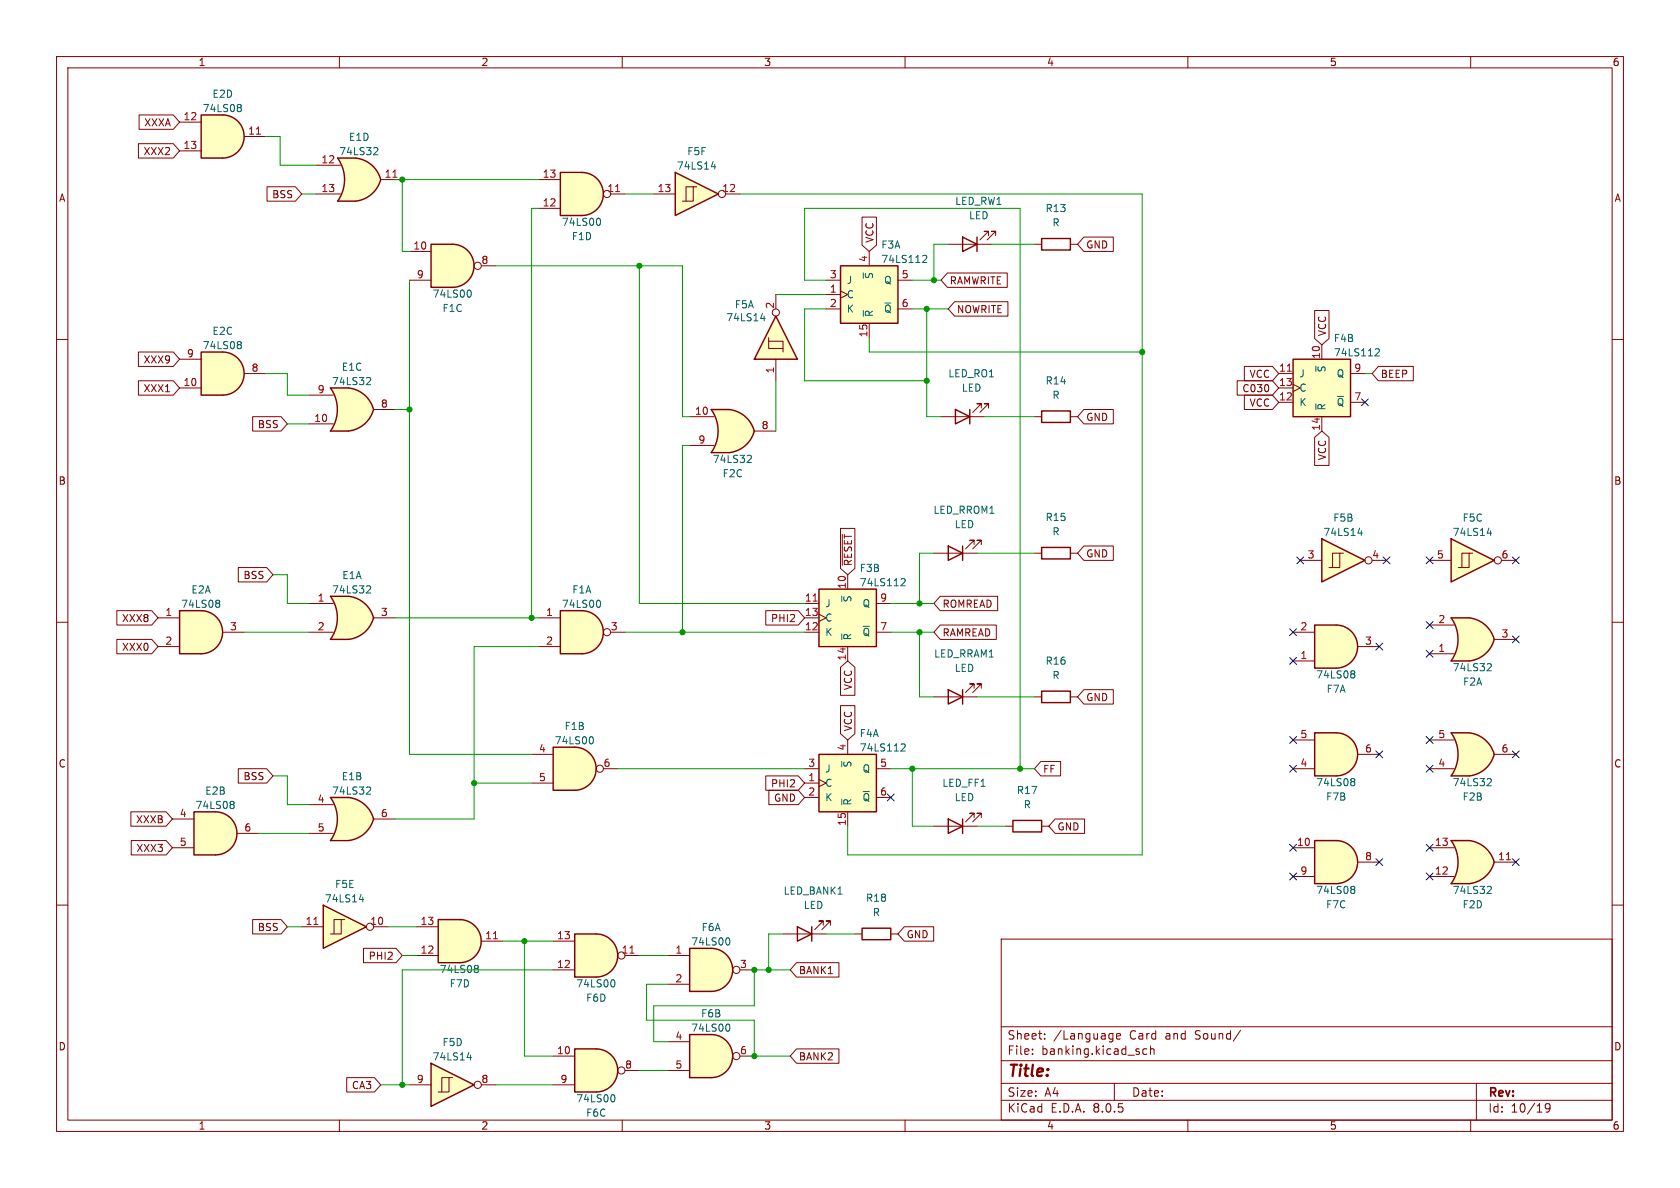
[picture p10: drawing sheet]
<svg xmlns="http://www.w3.org/2000/svg" width="297mm" height="210mm" viewBox="0 0 297 210" stroke-linecap="round" stroke-linejoin="round" font-family="sans-serif">
<defs><g id="words">
<text font-size="2.8" fill="#840000" x="178" y="190.9">Title:</text>
<g font-size="2.1" fill="#840000">
<text x="178" y="184">Sheet:</text>
<text x="186.2" y="184">/Language</text>
<text x="199.7" y="184">Card</text>
<text x="206.2" y="184">and</text>
<text x="211.6" y="184">Sound/</text>
<text x="178" y="186.7">File:</text>
<text x="184.1" y="186.7">banking.kicad_sch</text>
<text x="178" y="196.9">KiCad</text>
<text x="178" y="194.1">Size:</text>
<text x="184.7" y="194.1">A4</text>
<text x="185.7" y="196.9">E.D.A.</text>
<text x="193.3" y="196.9">8.0.5</text>
<text x="200" y="194.1">Date:</text>
<text x="263" y="194.3">Rev:</text>
<text x="263" y="196.9">Id:</text>
<text x="267.1" y="196.9">10/19</text>
</g>
<g font-size="1.8" fill="#840000">
<text x="35" y="11.9">1</text>
<text x="85" y="11.9">2</text>
<text x="135" y="11.9">3</text>
<text x="185" y="11.9">4</text>
<text x="235" y="11.9">5</text>
<text x="285" y="11.9">6</text>
<text x="25.4" y="22.5">XXXA</text>
<text x="25.3" y="27.6">XXX2</text>
<text x="10.3" y="35.9">A</text>
<text x="48" y="35.2">BSS</text>
<text x="285.3" y="35.9">A</text>
<text x="154.6" y="43" transform="rotate(-90 154.6 43)">VCC</text>
<text x="191.9" y="44.1">GND</text>
<text x="167.8" y="50.5">RAMWRITE</text>
<text x="169.1" y="55.6">NOWRITE</text>
<text x="234.6" y="59.5" transform="rotate(-90 234.6 59.5)">VCC</text>
<text x="25.3" y="64.5">XXX9</text>
<text x="25.3" y="69.5">XXX1</text>
<text x="219.5" y="69.5">C030</text>
<text x="220.8" y="67">VCC</text>
<text x="244" y="67">BEEP</text>
<text x="45.5" y="75.9">BSS</text>
<text x="191.9" y="74.6">GND</text>
<text x="220.8" y="72.1">VCC</text>
<text x="234.6" y="81.5" transform="rotate(-90 234.6 81.5)">VCC</text>
<text x="10.3" y="85.9">B</text>
<text x="285.3" y="85.9">B</text>
<text x="150.8" y="100.2" transform="rotate(-90 150.8 100.2)">~{RESET}</text>
<text x="191.9" y="98.7">GND</text>
<text x="42.9" y="102.6">BSS</text>
<text x="166.5" y="107.6">ROMREAD</text>
<text x="21.5" y="110.2">XXX8</text>
<text x="136.2" y="110.2">PHI2</text>
<text x="166.5" y="112.7">RAMREAD</text>
<text x="21.5" y="115.3">XXX0</text>
<text x="150.8" y="122.1" transform="rotate(-90 150.8 122.1)">VCC</text>
<text x="191.9" y="124.1">GND</text>
<text x="150.8" y="129.4" transform="rotate(-90 150.8 129.4)">VCC</text>
<text x="10.3" y="135.9">C</text>
<text x="184.3" y="136.8">FF</text>
<text x="285.3" y="135.9">C</text>
<text x="42.9" y="138.1">BSS</text>
<text x="136.2" y="139.4">PHI2</text>
<text x="136.7" y="141.9">GND</text>
<text x="23.9" y="145.7">XXXB</text>
<text x="186.8" y="147">GND</text>
<text x="24" y="150.8">XXX3</text>
<text x="45.5" y="164.8">BSS</text>
<text x="160.2" y="166.1">GND</text>
<text x="65.1" y="169.9">PHI2</text>
<text x="141.1" y="172.4">BANK1</text>
<text x="10.3" y="185.9">D</text>
<text x="285.3" y="185.9">D</text>
<text x="141.1" y="187.6">BANK2</text>
<text x="62.1" y="192.7">CA3</text>
<text x="35" y="199.9">1</text>
<text x="85" y="199.9">2</text>
<text x="135" y="199.9">3</text>
<text x="185" y="199.9">4</text>
<text x="235" y="199.9">5</text>
<text x="285" y="199.9">6</text>
</g>
<g font-size="1.8" fill="#006464">
<text x="37.5" y="17.5">E2D</text>
<text x="35.7" y="20">74LS08</text>
<text x="59.9" y="27.6">74LS32</text>
<text x="61.6" y="25.1">E1D</text>
<text x="121.4" y="27.6">F5F</text>
<text x="119.6" y="30.2">74LS14</text>
<text x="99.2" y="40.1">74LS00</text>
<text x="168.8" y="36.4">LED_RW1</text>
<text x="171.2" y="39">LED</text>
<text x="184.7" y="37.7">R13</text>
<text x="186" y="40.2">R</text>
<text x="101" y="42.7">F1D</text>
<text x="155.7" y="44.2">F3A</text>
<text x="155.7" y="46.7">74LS112</text>
<text x="76.4" y="52.8">74LS00</text>
<text x="149.6" y="52.9">C</text>
<text x="149.6" y="50.4">J</text>
<text x="154.5" y="49.4" transform="rotate(-90 154.5 49.4)">~{S}</text>
<text x="156.2" y="50.4">Q</text>
<text x="37.5" y="59.4">E2C</text>
<text x="78.1" y="55.4">F1C</text>
<text x="128.3" y="57">74LS14</text>
<text x="129.8" y="54.7">F5A</text>
<text x="149.6" y="55.5">K</text>
<text x="154.5" y="56.1" transform="rotate(-90 154.5 56.1)">~{R}</text>
<text x="156.2" y="55.5">~{Q}</text>
<text x="35.7" y="61.9">74LS08</text>
<text x="60.3" y="65.7">E1C</text>
<text x="234.5" y="65.9" transform="rotate(-90 234.5 65.9)">~{S}</text>
<text x="235.7" y="60.7">F4B</text>
<text x="235.7" y="63.2">74LS112</text>
<text x="58.6" y="68.3">74LS32</text>
<text x="167.6" y="66.9">LED_RO1</text>
<text x="169.9" y="69.4">LED</text>
<text x="184.7" y="68.2">R14</text>
<text x="186" y="70.7">R</text>
<text x="229.6" y="66.9">J</text>
<text x="229.6" y="72">K</text>
<text x="229.6" y="69.4">C</text>
<text x="236.2" y="72">~{Q}</text>
<text x="236.2" y="66.9">Q</text>
<text x="234.5" y="72.6" transform="rotate(-90 234.5 72.6)">~{R}</text>
<text x="125.9" y="82">74LS32</text>
<text x="127.7" y="84.6">F2C</text>
<text x="164.9" y="91">LED_RROM1</text>
<text x="168.7" y="93.6">LED</text>
<text x="184.7" y="92.3">R15</text>
<text x="186" y="94.8">R</text>
<text x="233.9" y="95">74LS14</text>
<text x="235.6" y="92.4">F5B</text>
<text x="256.7" y="95">74LS14</text>
<text x="258.5" y="92.4">F5C</text>
<text x="151.9" y="101.3">F3B</text>
<text x="31.9" y="107.7">74LS08</text>
<text x="33.7" y="105.1">E2A</text>
<text x="58.6" y="105.1">74LS32</text>
<text x="60.4" y="102.6">E1A</text>
<text x="99.2" y="107.7">74LS00</text>
<text x="101.1" y="105.1">F1A</text>
<text x="145.8" y="107.5">J</text>
<text x="150.7" y="106.6" transform="rotate(-90 150.7 106.6)">~{S}</text>
<text x="151.9" y="103.8">74LS112</text>
<text x="152.4" y="107.5">Q</text>
<text x="145.8" y="112.6">K</text>
<text x="145.8" y="110.1">C</text>
<text x="150.7" y="113.3" transform="rotate(-90 150.7 113.3)">~{R}</text>
<text x="152.4" y="112.6">~{Q}</text>
<text x="165" y="116.4">LED_RRAM1</text>
<text x="168.7" y="119">LED</text>
<text x="184.7" y="117.7">R16</text>
<text x="256.7" y="118.9">74LS32</text>
<text x="186" y="120.2">R</text>
<text x="232.6" y="120.1">74LS08</text>
<text x="234.4" y="122.7">F7A</text>
<text x="258.6" y="121.4">F2A</text>
<text x="98" y="131.8">74LS00</text>
<text x="99.7" y="129.2">F1B</text>
<text x="151.9" y="130.5">F4A</text>
<text x="145.8" y="136.8">J</text>
<text x="150.7" y="135.8" transform="rotate(-90 150.7 135.8)">~{S}</text>
<text x="151.9" y="133.1">74LS112</text>
<text x="152.4" y="136.8">Q</text>
<text x="34.5" y="143.2">74LS08</text>
<text x="36.2" y="140.7">E2B</text>
<text x="58.6" y="140.7">74LS32</text>
<text x="60.3" y="138.1">E1B</text>
<text x="145.8" y="139.3">C</text>
<text x="145.8" y="141.8">K</text>
<text x="150.7" y="142.5" transform="rotate(-90 150.7 142.5)">~{R}</text>
<text x="152.4" y="141.8">~{Q}</text>
<text x="166.5" y="139.3">LED_FF1</text>
<text x="168.7" y="141.8">LED</text>
<text x="179.7" y="140.6">R17</text>
<text x="180.9" y="143.1">R</text>
<text x="232.6" y="139.2">74LS08</text>
<text x="234.3" y="141.7">F7B</text>
<text x="256.7" y="139.2">74LS32</text>
<text x="258.5" y="141.7">F2B</text>
<text x="57.3" y="159.7">74LS14</text>
<text x="59.1" y="157.2">F5E</text>
<text x="138.4" y="158.3">LED_BANK1</text>
<text x="142" y="160.9">LED</text>
<text x="153" y="159.6">R18</text>
<text x="232.6" y="158.2">74LS08</text>
<text x="234.3" y="160.8">F7C</text>
<text x="256.7" y="158.2">74LS32</text>
<text x="258.5" y="160.8">F2D</text>
<text x="122.1" y="167.3">74LS00</text>
<text x="123.9" y="164.8">F6A</text>
<text x="154.2" y="162.2">R</text>
<text x="77.6" y="172.2">74LS08</text>
<text x="79.4" y="174.7">F7D</text>
<text x="101.8" y="174.7">74LS00</text>
<text x="103.5" y="177.3">F6D</text>
<text x="78.1" y="185.1">F5D</text>
<text x="122.1" y="182.6">74LS00</text>
<text x="123.8" y="180">F6B</text>
<text x="76.4" y="187.7">74LS14</text>
<text x="101.8" y="195.1">74LS00</text>
<text x="103.5" y="197.6">F6C</text>
</g>
<g font-size="1.8" fill="#a90000">
<text x="32.3" y="21.3">12</text>
<text x="43.8" y="23.9">11</text>
<text x="32.3" y="26.4">13</text>
<text x="56.7" y="29">12</text>
<text x="56.7" y="34">13</text>
<text x="67.9" y="31.5">11</text>
<text x="95.8" y="31.5">13</text>
<text x="107.3" y="34">11</text>
<text x="116.2" y="34">13</text>
<text x="127.6" y="34">12</text>
<text x="95.8" y="36.6">12</text>
<text x="73" y="44.2">10</text>
<text x="85" y="46.7">8</text>
<text x="153.4" y="46.4" transform="rotate(-90 153.4 46.4)">4</text>
<text x="73.6" y="49.3">9</text>
<text x="146.6" y="51.8">1</text>
<text x="146.6" y="49.3">3</text>
<text x="159.3" y="49.3">5</text>
<text x="136.9" y="54.7" transform="rotate(-90 136.9 54.7)">2</text>
<text x="146.6" y="54.4">2</text>
<text x="153.4" y="59.7" transform="rotate(-90 153.4 59.7)">15</text>
<text x="159.3" y="54.4">6</text>
<text x="32.9" y="63.2">9</text>
<text x="44.4" y="65.8">8</text>
<text x="226" y="65.8">11</text>
<text x="233.4" y="63.5" transform="rotate(-90 233.4 63.5)">10</text>
<text x="239.3" y="65.8">9</text>
<text x="32.3" y="68.3">10</text>
<text x="56.1" y="69.6">9</text>
<text x="136.9" y="66.1" transform="rotate(-90 136.9 66.1)">1</text>
<text x="226" y="70.9">12</text>
<text x="226" y="68.3">13</text>
<text x="239.3" y="70.9">7</text>
<text x="55.5" y="74.7">10</text>
<text x="67.2" y="72.1">8</text>
<text x="122.8" y="73.4">10</text>
<text x="134.5" y="75.9">8</text>
<text x="233.4" y="76.2" transform="rotate(-90 233.4 76.2)">14</text>
<text x="123.4" y="78.5">9</text>
<text x="231.1" y="98.8">3</text>
<text x="242.5" y="98.8">4</text>
<text x="253.9" y="98.8">5</text>
<text x="265.4" y="98.8">6</text>
<text x="56.1" y="106.4">1</text>
<text x="142.2" y="106.4">11</text>
<text x="149.6" y="104.2" transform="rotate(-90 149.6 104.2)">10</text>
<text x="155.5" y="106.4">9</text>
<text x="29.1" y="109">1</text>
<text x="40.6" y="111.5">3</text>
<text x="56.1" y="111.5">2</text>
<text x="67.2" y="109">3</text>
<text x="96.4" y="109">1</text>
<text x="107.9" y="111.5">3</text>
<text x="142.2" y="111.5">12</text>
<text x="142.2" y="109">13</text>
<text x="155.5" y="111.5">7</text>
<text x="229.8" y="111.5">2</text>
<text x="254.2" y="110.2">2</text>
<text x="265.4" y="112.8">3</text>
<text x="29.1" y="114">2</text>
<text x="96.4" y="114">2</text>
<text x="149.6" y="116.9" transform="rotate(-90 149.6 116.9)">14</text>
<text x="229.8" y="116.6">1</text>
<text x="241.2" y="114">3</text>
<text x="254.2" y="115.3">1</text>
<text x="229.8" y="130.6">5</text>
<text x="254.2" y="130.6">5</text>
<text x="95.2" y="133.1">4</text>
<text x="106.6" y="135.6">6</text>
<text x="142.8" y="135.6">3</text>
<text x="149.6" y="132.8" transform="rotate(-90 149.6 132.8)">4</text>
<text x="155.5" y="135.6">5</text>
<text x="229.8" y="135.6">4</text>
<text x="241.2" y="133.1">6</text>
<text x="254.2" y="135.6">4</text>
<text x="265.4" y="133.1">6</text>
<text x="56.1" y="142">4</text>
<text x="95.2" y="138.2">5</text>
<text x="142.8" y="138.2">1</text>
<text x="142.8" y="140.7">2</text>
<text x="155.5" y="140.7">6</text>
<text x="31.7" y="144.5">4</text>
<text x="31.7" y="149.6">5</text>
<text x="43.1" y="147.1">6</text>
<text x="56.1" y="147.1">5</text>
<text x="67.2" y="144.5">6</text>
<text x="149.6" y="146.1" transform="rotate(-90 149.6 146.1)">15</text>
<text x="229.2" y="149.6">10</text>
<text x="253.6" y="149.6">13</text>
<text x="229.8" y="154.7">9</text>
<text x="241.2" y="152.1">8</text>
<text x="253.6" y="154.7">12</text>
<text x="264.8" y="152.1">11</text>
<text x="53.9" y="163.6">11</text>
<text x="65.4" y="163.6">10</text>
<text x="74.3" y="163.6">13</text>
<text x="85.7" y="166.1">11</text>
<text x="98.4" y="166.1">13</text>
<text x="74.3" y="168.7">12</text>
<text x="98.4" y="171.2">12</text>
<text x="109.8" y="168.7">11</text>
<text x="119.3" y="168.7">1</text>
<text x="119.3" y="173.7">2</text>
<text x="130.7" y="171.2">3</text>
<text x="119.3" y="183.9">4</text>
<text x="73.6" y="191.5">9</text>
<text x="85" y="191.5">8</text>
<text x="98.4" y="186.4">10</text>
<text x="99" y="191.5">9</text>
<text x="110.4" y="189">8</text>
<text x="119.3" y="189">5</text>
<text x="130.7" y="186.4">6</text>
</g>
</g></defs>
<g fill="none" stroke="#840000" stroke-width=".18">
<path d="M10 10h277v190h-277zM12 12h273v186h-273zM60 10v2M110 10v2M160 10v2M210 10v2M260 10v2M10 60h2M285 60h2M10 110h2M285 110h2M10 160h2"/>
<path d="M285 160h2M177 166h108v32h-108zM60 198v2M110 198v2M160 198v2M177 194.5h108M177 191.5h108M177 187.5h108M177 181.5h108M182.5 186.3v.1M182.5 185.5v.1M184.7 183.6v.1"/>
<path d="M184.7 182.8v.1M197 191.5v3M197.4 183.2l.7-.1-.1-.3-.4-.1-.2 .2 .1 .7h.5M202.7 185.5l-.4-.1-.3 .3v.4l.2 .2h.5M203.4 185.5l.2-.1 .4 .1v.9M203.4 184.9v1.5M210 198v2M219.3 182.1l-1.3 2M260 198v2M261 191.5v6.5M274 195.7l-.3 .3h-.2l-.3-.3 .1-.5 .4-.1 .3 .1a.99 .99 0 0 1-.4 1.4h-.3"/>
</g>
<path d="M256.5 95.3l7.7 3.8-7.7 3.8z" fill="#ffffc2"/>
<path d="M167.6 96.5l2.6 1.3-2.6 1.3zM170.2 96.5v2.6M184.1 96.8h5.1v2h-5.1zM256.5 95.3l7.7 3.8-7.7 3.8zM167.6 144.8l2.6 1.3-2.6 1.2zM170.2 144.8v2.5M179.1 145h5v2.1h-5z" fill="none" stroke="#840000" stroke-width=".25"/>
<g fill="none" stroke="#840000" stroke-width=".18">
<path d="M165.1 97.8h7.6M172.2 96.3v-.8h-.8h.8l-1.5 1.5M173.5 96.3v-.8h-.8h.8l-1.5 1.5M182.9 97.8h1.2M189.2 97.8h1.3M252.7 99.1h3.8M259.7 97.8h-1.3v2.5M260.3 97.8h-.6v2.5h-1.9M265.4 99.1h2.6M165.1 146.1h7.6M172.2 144.5v-.7h-.8h.8l-1.5 1.5M173.5 144.5v-.7h-.8h.8l-1.5 1.5"/>
<path d="M177.8 146.1h1.3M184.1 146.1h1.3"/>
<circle cx="264.8" cy="99.1" r=".63"/>
</g>
<path d="M262.9 94.2h.8M263.5 93.8v.9" fill="none" stroke="#006464" stroke-width=".18"/>
<path d="M76.2 188l7.6 3.8-7.6 3.8z" fill="#ffffc2"/>
<path d="M76.2 188l7.6 3.8-7.6 3.8z" fill="none" stroke="#840000" stroke-width=".25"/>
<g fill="none" stroke="#840000" stroke-width=".18">
<path d="M72.4 191.8h3.8M79.4 190.5h-1.3v2.5M80 190.5h-.6v2.5h-1.9M85.1 191.8h2.5"/>
<circle cx="84.5" cy="191.8" r=".63"/>
</g>
<path d="M82.6 187h.8M83.2 186.5v.9" fill="none" stroke="#006464" stroke-width=".18"/>
<path d="M236.2 110.5a3.8 3.8 0 0 1 3.8 3.8 3.8 3.8 0 0 1-3.8 3.8z" fill="#ffffc2" stroke="#ffffc2" stroke-width=".18"/>
<path d="M232.4 110.5h3.8v7.6h-3.8z" fill="#ffffc2"/>
<path d="M232.4 110.5h3.8a3.8 3.8 0 0 1 3.8 3.8 3.8 3.8 0 0 1-3.8 3.8h-3.8z" fill="none" stroke="#840000" stroke-width=".25"/>
<path d="M228.6 116.8h3.8M228.6 111.8h3.8M240 114.3h3.8" fill="none" stroke="#840000" stroke-width=".18"/>
<path d="M239 118.6h.3l.2 .2-.2 .3M239 119.1h.3M239.3 119.1l.2 .3v.2l-.1 .2-.4 .1" fill="none" stroke="#006464" stroke-width=".18"/>
<path d="M233.7 95.3l7.6 3.8-7.6 3.8z" fill="#ffffc2"/>
<path d="M233.7 95.3l7.6 3.8-7.6 3.8z" fill="none" stroke="#840000" stroke-width=".25"/>
<g fill="none" stroke="#840000" stroke-width=".18">
<path d="M229.9 99.1h3.8M236.9 97.8h-1.3v2.5M237.5 97.8h-.6v2.5h-2M242.6 99.1h2.5"/>
<circle cx="241.9" cy="99.1" r=".63"/>
</g>
<path d="M240.1 94.2h.7M240.7 93.8v.9" fill="none" stroke="#006464" stroke-width=".18"/>
<path d="M119.4 30.5l7.6 3.8-7.6 3.8z" fill="#ffffc2"/>
<path d="M119.4 30.5l7.6 3.8-7.6 3.8z" fill="none" stroke="#840000" stroke-width=".25"/>
<g fill="none" stroke="#840000" stroke-width=".18">
<path d="M115.6 34.3h3.8M122.6 33h-1.3v2.6M123.2 33h-.6v2.6h-2M128.3 34.3h2.5"/>
<circle cx="127.6" cy="34.3" r=".63"/>
</g>
<path d="M125.8 29.5h.7M126.4 29v.9" fill="none" stroke="#006464" stroke-width=".18"/>
<path d="M105.4 165.1a3.8 3.8 0 0 1 3.8 3.8 3.8 3.8 0 0 1-3.8 3.8z" fill="#ffffc2" stroke="#ffffc2" stroke-width=".18"/>
<path d="M101.6 165.1h3.8v7.6h-3.8z" fill="#ffffc2"/>
<path d="M101.6 165.1h3.8a3.8 3.8 0 0 1 3.8 3.8 3.8 3.8 0 0 1-3.8 3.8h-3.8z" fill="none" stroke="#840000" stroke-width=".25"/>
<g fill="none" stroke="#840000" stroke-width=".18">
<path d="M97.8 171.5h3.8M97.8 166.4h3.8M110.5 168.9h2.5"/>
<circle cx="109.9" cy="168.9" r=".63"/>
</g>
<path d="M111.4 168.5h.7" fill="none" stroke="#a90000" stroke-width=".18"/>
<path d="M108.4 173.2a.79 .79 0 0 1 0 1.3" fill="none" stroke="#006464" stroke-width=".18"/>
<path d="M105.4 185.4a3.8 3.8 0 0 1 3.8 3.8 3.8 3.8 0 0 1-3.8 3.8z" fill="#ffffc2" stroke="#ffffc2" stroke-width=".18"/>
<path d="M101.6 185.4h3.8v7.6h-3.8z" fill="#ffffc2"/>
<path d="M101.6 185.4h3.8a3.8 3.8 0 0 1 3.8 3.8 3.8 3.8 0 0 1-3.8 3.8h-3.8z" fill="none" stroke="#840000" stroke-width=".25"/>
<g fill="none" stroke="#840000" stroke-width=".18">
<path d="M97.8 186.7h3.8M97.8 191.8h3.8M110.5 189.2h2.5"/>
<circle cx="109.9" cy="189.2" r=".63"/>
</g>
<path d="M108.4 193.5a.79 .79 0 0 1 0 1.3" fill="none" stroke="#006464" stroke-width=".18"/>
<path d="M102.9 108a3.8 3.8 0 0 1 3.8 3.8 3.8 3.8 0 0 1-3.8 3.8z" fill="#ffffc2" stroke="#ffffc2" stroke-width=".18"/>
<path d="M99.1 108h3.8v7.6h-3.8z" fill="#ffffc2"/>
<path d="M99.1 108h3.8a3.8 3.8 0 0 1 3.8 3.8 3.8 3.8 0 0 1-3.8 3.8h-3.8z" fill="none" stroke="#840000" stroke-width=".25"/>
<g fill="none" stroke="#840000" stroke-width=".18">
<path d="M95.2 109.2h3.9M95.2 114.3h3.9M107.9 111.8h2.6"/>
<circle cx="107.3" cy="111.8" r=".63"/>
</g>
<path d="M105.9 106.1a.79 .79 0 0 1 0 1.3" fill="none" stroke="#006464" stroke-width=".18"/>
<path d="M259.7 109.2a5.2 5.2 0 0 1 4.5 3.8l-5.1 1.4z" fill="#ffffc2" stroke="#ffffc2" stroke-width=".18"/>
<path d="M256.5 109.2h3.2M256.5 116.8h3.2" fill="none" stroke="#ffffc2" stroke-width=".18"/>
<path d="M256.5 109.2h3.2v7.6h-3.2a6.6 6.6 0 0 0 0-7.6z" fill="#ffffc2"/>
<g fill="#ffffc2" stroke="#ffffc2" stroke-width=".18">
<path d="M259.2 111.7l5 1.3a5.1 5.1 0 0 1-4.5 3.8z"/>
<path d="M39.4 20.3a3.8 3.8 0 0 1 3.8 3.8 3.8 3.8 0 0 1-3.8 3.8z"/>
</g>
<path d="M259.7 109.2h-3.2a6.6 6.6 0 0 1 0 7.6h3.2M259.7 109.2a5.2 5.2 0 0 1 4.5 3.8 5.1 5.1 0 0 1-4.5 3.8" fill="none" stroke="#840000" stroke-width=".25"/>
<path d="M252.7 115.6h4.3M252.7 110.5h4.3M264.2 113h3.8" fill="none" stroke="#840000" stroke-width=".18"/>
<path d="M263.1 117.3l.4 .1 .1 .3-.7 .9h.7" fill="none" stroke="#006464" stroke-width=".18"/>
<path d="M35.6 20.3h3.8v7.6h-3.8z" fill="#ffffc2"/>
<path d="M35.6 20.3h3.8a3.8 3.8 0 0 1 3.8 3.8 3.8 3.8 0 0 1-3.8 3.8h-3.8z" fill="none" stroke="#840000" stroke-width=".25"/>
<path d="M31.7 21.6h3.9M31.7 26.7h3.9M43.2 24.1h3.8" fill="none" stroke="#840000" stroke-width=".18"/>
<path d="M45.3 23.7h.8" fill="none" stroke="#a90000" stroke-width=".18"/>
<path d="M42.2 18.5h.3l.2 .2-.3 .3M42.2 19h.2M42.4 19l.3 .3v.2l-.3 .2h-.2" fill="none" stroke="#006464" stroke-width=".18"/>
<path d="M39.4 62.2a3.8 3.8 0 0 1 3.8 3.8 3.8 3.8 0 0 1-3.8 3.9z" fill="#ffffc2" stroke="#ffffc2" stroke-width=".18"/>
<path d="M35.6 62.2h3.8v7.7h-3.8z" fill="#ffffc2"/>
<path d="M35.6 62.2h3.8a3.8 3.8 0 0 1 3.8 3.8 3.8 3.8 0 0 1-3.8 3.9h-3.8z" fill="none" stroke="#840000" stroke-width=".25"/>
<path d="M31.7 68.6h3.9M31.7 63.5h3.9M43.2 66h3.8" fill="none" stroke="#840000" stroke-width=".18"/>
<path d="M42.2 60.4h.3l.2 .2-.3 .3M42.2 60.9h.2M42.4 60.9l.3 .3v.2l-.3 .2h-.2" fill="none" stroke="#006464" stroke-width=".18"/>
<path d="M102.9 30.5a3.8 3.8 0 0 1 3.8 3.8 3.8 3.8 0 0 1-3.8 3.8z" fill="#ffffc2" stroke="#ffffc2" stroke-width=".18"/>
<path d="M99.1 30.5h3.8v7.6h-3.8z" fill="#ffffc2"/>
<path d="M99.1 30.5h3.8a3.8 3.8 0 0 1 3.8 3.8 3.8 3.8 0 0 1-3.8 3.8h-3.8zM167.6 121.9l2.6 1.3-2.6 1.3zM170.2 121.9v2.6M184.1 122.2h5.1v2h-5.1z" fill="none" stroke="#840000" stroke-width=".25"/>
<g fill="none" stroke="#840000" stroke-width=".18">
<path d="M95.2 36.8h3.9M95.2 31.8h3.9M107.9 34.3h2.6M165.1 123.2h7.6M172.2 121.7v-.8h-.8h.8l-1.5 1.5M173.5 121.7v-.8h-.8h.8l-1.5 1.5M182.9 123.2h1.2M189.2 123.2h1.3"/>
<circle cx="107.3" cy="34.3" r=".63"/>
</g>
<path d="M108.8 33.9h.8" fill="none" stroke="#a90000" stroke-width=".18"/>
<path d="M105.9 38.6a.79 .79 0 0 1 0 1.2" fill="none" stroke="#006464" stroke-width=".18"/>
<path d="M57.1 160l7.7 3.8-7.7 3.8z" fill="#ffffc2"/>
<path d="M170.2 41.9l2.5 1.3-2.5 1.3zM172.7 41.9v2.6M57.1 160l7.7 3.8-7.7 3.8z" fill="none" stroke="#840000" stroke-width=".25"/>
<g fill="none" stroke="#840000" stroke-width=".18">
<path d="M167.6 43.2h7.7M174.8 41.7v-.8h-.8h.8l-1.6 1.5M176 41.7v-.8h-.7h.7l-1.5 1.5M53.3 163.8h3.8M60.3 162.6h-1.2v2.5M61 162.6h-.7v2.5h-1.9M66 163.8h2.6"/>
<circle cx="65.4" cy="163.8" r=".63"/>
</g>
<path d="M55.5 163.4h.7" fill="none" stroke="#a90000" stroke-width=".18"/>
<path d="M63.5 159h.8M64.1 158.6v.8" fill="none" stroke="#006464" stroke-width=".18"/>
<path d="M228.6 63.5h10.2v10.2h-10.2z" fill="#ffffc2"/>
<path d="M228.6 63.5h10.2v10.2h-10.2z" fill="none" stroke="#840000" stroke-width=".25"/>
<path d="M226.1 66h2.5M226.1 71.1h2.5M226.1 68.6h2.5M228.6 67.9l1.3 .7-1.3 .6M233.7 61v2.5M233.7 73.7v2.5M238.8 66h2.5M238.8 71.1h2.5" fill="none" stroke="#840000" stroke-width=".18"/>
<path d="M227.6 65.6h.7" fill="none" stroke="#a90000" stroke-width=".18"/>
<path d="M232.6 71.4v1M243.3 61.6l.4 .1 .2 .3-.8 .9h.8" fill="none" stroke="#006464" stroke-width=".18"/>
<path d="M62.3 30.4l5 1.3a5.2 5.2 0 0 1-4.4 3.9z" fill="#ffffc2" stroke="#ffffc2" stroke-width=".18"/>
<path d="M59.7 35.6h3.2M59.7 27.9h3.2" fill="none" stroke="#ffffc2" stroke-width=".18"/>
<path d="M59.7 27.9h3.2v7.7h-3.2a6.7 6.7 0 0 0 0-7.7z" fill="#ffffc2"/>
<g fill="#ffffc2" stroke="#ffffc2" stroke-width=".18">
<path d="M62.9 27.9a5.1 5.1 0 0 1 4.4 3.9l-5 1.3z"/>
<path d="M125.7 167.6a3.8 3.8 0 0 1 3.8 3.9 3.8 3.8 0 0 1-3.8 3.8z"/>
</g>
<path d="M62.9 27.9h-3.2a6.6 6.6 0 0 1 0 7.7h3.2M62.9 27.9a5.1 5.1 0 0 1 4.4 3.8 5.2 5.2 0 0 1-4.4 3.9" fill="none" stroke="#840000" stroke-width=".25"/>
<path d="M55.9 29.2h4.3M55.9 34.3h4.3M67.3 31.8h3.8" fill="none" stroke="#840000" stroke-width=".18"/>
<path d="M69.5 31.3h.7" fill="none" stroke="#a90000" stroke-width=".18"/>
<path d="M66.3 26.1h.4l.1 .3-.8 1h.8" fill="none" stroke="#006464" stroke-width=".18"/>
<path d="M121.9 167.6h3.8v7.7h-3.8z" fill="#ffffc2"/>
<path d="M121.9 167.6h3.8a3.8 3.8 0 0 1 3.8 3.9 3.8 3.8 0 0 1-3.8 3.8h-3.8z" fill="none" stroke="#840000" stroke-width=".25"/>
<g fill="none" stroke="#840000" stroke-width=".18">
<path d="M118.1 168.9h3.8M118.1 174h3.8M130.8 171.5h2.5"/>
<circle cx="130.2" cy="171.4" r=".63"/>
</g>
<path d="M128.7 165.8a.79 .79 0 0 1 0 1.3" fill="none" stroke="#006464" stroke-width=".18"/>
<path d="M148.6 47h10.1v10.2h-10.1z" fill="#ffffc2"/>
<path d="M148.6 47h10.1v10.2h-10.1zM184.1 42.2h5.1v2h-5.1z" fill="none" stroke="#840000" stroke-width=".25"/>
<path d="M146 52.1h2.6M146 54.6h2.6M146 49.5h2.6M148.6 51.4l1.3 .7-1.3 .6M153.7 44.5v2.5M153.7 57.2v2.5M158.7 54.6h2.6M158.7 49.5h2.6M182.9 43.2h1.2M189.2 43.2h1.3" fill="none" stroke="#840000" stroke-width=".18"/>
<path d="M152.6 54.9v1M163.3 45.1l.4 .1 .1 .3-.7 .9h.7" fill="none" stroke="#006464" stroke-width=".18"/>
<path d="M101.6 132.1a3.8 3.8 0 0 1 3.8 3.8 3.8 3.8 0 0 1-3.8 3.8z" fill="#ffffc2" stroke="#ffffc2" stroke-width=".18"/>
<path d="M97.8 132.1h3.8v7.6h-3.8z" fill="#ffffc2"/>
<path d="M97.8 132.1h3.8a3.8 3.8 0 0 1 3.8 3.8 3.8 3.8 0 0 1-3.8 3.8h-3.8z" fill="none" stroke="#840000" stroke-width=".25"/>
<g fill="none" stroke="#840000" stroke-width=".18">
<path d="M94 133.4h3.8M94 138.4h3.8M106.7 135.9h2.5"/>
<circle cx="106" cy="135.9" r=".63"/>
</g>
<path d="M104.6 130.2a.79 .79 0 0 1 0 1.3" fill="none" stroke="#006464" stroke-width=".18"/>
<path d="M259.7 148.6a5.2 5.2 0 0 1 4.5 3.8l-5.1 1.4z" fill="#ffffc2" stroke="#ffffc2" stroke-width=".18"/>
<path d="M256.5 148.6h3.2M256.5 156.2h3.2" fill="none" stroke="#ffffc2" stroke-width=".18"/>
<path d="M256.5 148.6h3.2v7.6h-3.2a6.6 6.6 0 0 0 0-7.6z" fill="#ffffc2"/>
<g fill="#ffffc2" stroke="#ffffc2" stroke-width=".18">
<path d="M259.2 151.1l5 1.3a5.1 5.1 0 0 1-4.5 3.8z"/>
<path d="M125.7 182.9a3.8 3.8 0 0 1 3.8 3.8 3.8 3.8 0 0 1-3.8 3.8z"/>
</g>
<path d="M259.7 148.6h-3.2a6.6 6.6 0 0 1 0 7.6h3.2M259.7 148.6a5.2 5.2 0 0 1 4.5 3.8 5.1 5.1 0 0 1-4.5 3.8" fill="none" stroke="#840000" stroke-width=".25"/>
<path d="M252.7 154.9h4.3M252.7 149.9h4.3M264.2 152.4h3.8" fill="none" stroke="#840000" stroke-width=".18"/>
<path d="M266.3 152h.7" fill="none" stroke="#a90000" stroke-width=".18"/>
<path d="M263.1 156.7h.4l.1 .3-.7 1h.7" fill="none" stroke="#006464" stroke-width=".18"/>
<path d="M121.9 182.9h3.8v7.6h-3.8z" fill="#ffffc2"/>
<path d="M121.9 182.9h3.8a3.8 3.8 0 0 1 3.8 3.8 3.8 3.8 0 0 1-3.8 3.8h-3.8z" fill="none" stroke="#840000" stroke-width=".25"/>
<g fill="none" stroke="#840000" stroke-width=".18">
<path d="M118.1 184.2h3.8M118.1 189.2h3.8M130.8 186.7h2.5"/>
<circle cx="130.2" cy="186.7" r=".63"/>
</g>
<path d="M128.7 181a.79 .79 0 0 1 0 1.3" fill="none" stroke="#006464" stroke-width=".18"/>
<path d="M144.8 133.4h10.1v10.1h-10.1z" fill="#ffffc2"/>
<path d="M144.8 133.4h10.1v10.1h-10.1z" fill="none" stroke="#840000" stroke-width=".25"/>
<path d="M142.2 138.4h2.6M142.2 135.9h2.6M144.8 137.8l1.2 .6-1.2 .7M149.9 130.8v2.6M154.9 135.9h2.6M142.2 141h2.6M149.9 143.5v2.6M154.9 141h2.6" fill="none" stroke="#840000" stroke-width=".18"/>
<path d="M159.5 131.5l.4 .1 .1 .3-.8 .9h.8M148.8 141.3v1" fill="none" stroke="#006464" stroke-width=".18"/>
<path d="M81.3 162.6a3.8 3.8 0 0 1 3.8 3.8 3.8 3.8 0 0 1-3.8 3.8z" fill="#ffffc2" stroke="#ffffc2" stroke-width=".18"/>
<path d="M77.5 162.6h3.8v7.6h-3.8z" fill="#ffffc2"/>
<path d="M77.5 162.6h3.8a3.8 3.8 0 0 1 3.8 3.8 3.8 3.8 0 0 1-3.8 3.8h-3.8z" fill="none" stroke="#840000" stroke-width=".25"/>
<path d="M73.7 168.9h3.8M73.7 163.8h3.8M85.1 166.4h3.8" fill="none" stroke="#840000" stroke-width=".18"/>
<path d="M87.2 166h.8" fill="none" stroke="#a90000" stroke-width=".18"/>
<path d="M84.1 170.7h.2l.3 .2-.3 .3M84.1 171.2h.2M84.3 171.2l.3 .2v.3l-.1 .2h-.4" fill="none" stroke="#006464" stroke-width=".18"/>
<path d="M137.2 55.9l3.8 7.6h-7.7z" fill="#ffffc2"/>
<path d="M137.2 55.9l3.8 7.6h-7.7z" fill="none" stroke="#840000" stroke-width=".25"/>
<g fill="none" stroke="#840000" stroke-width=".18">
<path d="M135.9 59.7v.6h2.5v1.9M137.2 52.1v2.5M135.9 60.3v1.3h2.5M137.2 63.5v3.8"/>
<circle cx="137.2" cy="55.2" r=".63"/>
</g>
<path d="M134.5 56.3h.8M135.1 55.9v.8" fill="none" stroke="#006464" stroke-width=".18"/>
<path d="M128.9 72.4a5.2 5.2 0 0 1 4.4 3.8l-5 1.4z" fill="#ffffc2" stroke="#ffffc2" stroke-width=".18"/>
<path d="M125.7 72.4h3.2M125.7 80h3.2" fill="none" stroke="#ffffc2" stroke-width=".18"/>
<path d="M125.7 72.4h3.2v7.6h-3.2a6.6 6.6 0 0 0 0-7.6z" fill="#ffffc2"/>
<g fill="#ffffc2" stroke="#ffffc2" stroke-width=".18">
<path d="M128.4 74.9l4.9 1.3a5.1 5.1 0 0 1-4.4 3.8z"/>
<path d="M61 143.4l5 1.4a5.2 5.2 0 0 1-4.4 3.8z"/>
</g>
<path d="M125.7 72.4h3.2a5.2 5.2 0 0 1 4.4 3.8 5.1 5.1 0 0 1-4.4 3.8h-3.2a6.6 6.6 0 0 0 0-7.6z" fill="none" stroke="#840000" stroke-width=".25"/>
<path d="M121.9 73.7h4.3M121.9 78.7h4.3M133.3 76.2h3.9" fill="none" stroke="#840000" stroke-width=".18"/>
<path d="M132.3 80.5h.4l.1 .3-.8 1h.8" fill="none" stroke="#006464" stroke-width=".18"/>
<path d="M58.4 148.6h3.2M58.4 141h3.2" fill="none" stroke="#ffffc2" stroke-width=".18"/>
<path d="M58.4 141h3.2v7.6h-3.2a6.7 6.7 0 0 0 0-7.6z" fill="#ffffc2"/>
<g fill="#ffffc2" stroke="#ffffc2" stroke-width=".18">
<path d="M61.6 141a5.1 5.1 0 0 1 4.4 3.8l-4.9 1.3z"/>
<path d="M38.1 143.5a3.8 3.8 0 0 1 3.8 3.8 3.8 3.8 0 0 1-3.8 3.8z"/>
</g>
<path d="M58.4 141h3.2a5.1 5.1 0 0 1 4.4 3.8 5.2 5.2 0 0 1-4.4 3.8h-3.2a6.6 6.6 0 0 0 0-7.6z" fill="none" stroke="#840000" stroke-width=".25"/>
<path d="M54.6 142.2h4.3M54.6 147.3h4.3M66 144.8h3.8" fill="none" stroke="#840000" stroke-width=".18"/>
<path d="M65 139.1l.4 .1 .1 .3-.8 .9h.8" fill="none" stroke="#006464" stroke-width=".18"/>
<path d="M34.3 143.5h3.8v7.6h-3.8z" fill="#ffffc2"/>
<path d="M34.3 143.5h3.8a3.8 3.8 0 0 1 3.8 3.8 3.8 3.8 0 0 1-3.8 3.8h-3.8z" fill="none" stroke="#840000" stroke-width=".25"/>
<path d="M30.5 144.8h3.8M30.5 149.9h3.8M41.9 147.3h3.8" fill="none" stroke="#840000" stroke-width=".18"/>
<path d="M40.9 141.7h.4l.1 .2-.2 .3M40.9 142.2h.3M41.2 142.2l.2 .2v.3l-.2 .2h-.3" fill="none" stroke="#006464" stroke-width=".18"/>
<path d="M35.6 108a3.8 3.8 0 0 1 3.8 3.8 3.8 3.8 0 0 1-3.8 3.8z" fill="#ffffc2" stroke="#ffffc2" stroke-width=".18"/>
<path d="M31.7 108h3.9v7.6h-3.9z" fill="#ffffc2"/>
<path d="M31.7 108h3.9a3.8 3.8 0 0 1 3.8 3.8 3.8 3.8 0 0 1-3.8 3.8h-3.9z" fill="none" stroke="#840000" stroke-width=".25"/>
<path d="M27.9 109.2h3.8M27.9 114.3h3.8M39.4 111.8h3.8" fill="none" stroke="#840000" stroke-width=".18"/>
<path d="M38.4 106.1l.3 .1 .2 .1-.3 .3M38.4 106.6h.2M38.6 106.6l.3 .3v.2l-.3 .3h-.2" fill="none" stroke="#006464" stroke-width=".18"/>
<path d="M61 107.9l5 1.3a5.2 5.2 0 0 1-4.4 3.8z" fill="#ffffc2" stroke="#ffffc2" stroke-width=".18"/>
<path d="M58.4 113h3.2M58.4 105.4h3.2" fill="none" stroke="#ffffc2" stroke-width=".18"/>
<path d="M58.4 105.4h3.2v7.6h-3.2a6.7 6.7 0 0 0 0-7.6z" fill="#ffffc2"/>
<g fill="#ffffc2" stroke="#ffffc2" stroke-width=".18">
<path d="M61.6 105.4a5.1 5.1 0 0 1 4.4 3.8l-4.9 1.3z"/>
<path d="M236.2 129.5a3.8 3.8 0 0 1 3.8 3.9 3.8 3.8 0 0 1-3.8 3.8z"/>
</g>
<path d="M184.1 72.6h5.1v2.1h-5.1zM58.4 105.4h3.2a5.1 5.1 0 0 1 4.4 3.8 5.2 5.2 0 0 1-4.4 3.8h-3.2a6.6 6.6 0 0 0 0-7.6zM152.4 164.1h5.1v2h-5.1z" fill="none" stroke="#840000" stroke-width=".25"/>
<path d="M182.9 73.7h1.2M189.2 73.7h1.3M54.6 106.7h4.3M54.6 111.8h4.3M66 109.2h3.8M151.1 165.1h1.3M157.5 165.1h1.2" fill="none" stroke="#840000" stroke-width=".18"/>
<path d="M65 103.6h.4l.1 .3-.8 .9h.8" fill="none" stroke="#006464" stroke-width=".18"/>
<path d="M232.4 129.5h3.8v7.7h-3.8z" fill="#ffffc2"/>
<path d="M232.4 129.5h3.8a3.8 3.8 0 0 1 3.8 3.9 3.8 3.8 0 0 1-3.8 3.8h-3.8z" fill="none" stroke="#840000" stroke-width=".25"/>
<path d="M228.6 135.9h3.8M228.6 130.8h3.8M240 133.4h3.8" fill="none" stroke="#840000" stroke-width=".18"/>
<path d="M239 137.6h.3l.2 .3-.2 .3M239 138.2h.3M239.3 138.2l.2 .2v.3l-.1 .1-.4 .1" fill="none" stroke="#006464" stroke-width=".18"/>
<path d="M236.2 148.6a3.8 3.8 0 0 1 3.8 3.8 3.8 3.8 0 0 1-3.8 3.8z" fill="#ffffc2" stroke="#ffffc2" stroke-width=".18"/>
<path d="M232.4 148.6h3.8v7.6h-3.8z" fill="#ffffc2"/>
<path d="M168.9 72.4l2.5 1.3-2.5 1.2zM171.4 72.4v2.5M232.4 148.6h3.8a3.8 3.8 0 0 1 3.8 3.8 3.8 3.8 0 0 1-3.8 3.8h-3.8z" fill="none" stroke="#840000" stroke-width=".25"/>
<path d="M166.4 73.7h7.6M173.5 72.1v-.7h-.8h.8l-1.5 1.5M174.8 72.1v-.7h-.8h.8l-1.6 1.5M228.6 149.9h3.8M228.6 154.9h3.8M240 152.4h3.8" fill="none" stroke="#840000" stroke-width=".18"/>
<path d="M239 156.7h.3l.2 .2-.2 .3M239 157.2h.3M239.3 157.2l.2 .3v.2l-.1 .2-.4 .1" fill="none" stroke="#006464" stroke-width=".18"/>
<path d="M61 71l5 1.4a5.2 5.2 0 0 1-4.4 3.8z" fill="#ffffc2" stroke="#ffffc2" stroke-width=".18"/>
<path d="M58.4 76.2h3.2M58.4 68.6h3.2" fill="none" stroke="#ffffc2" stroke-width=".18"/>
<path d="M58.4 68.6h3.2v7.6h-3.2a6.7 6.7 0 0 0 0-7.6z" fill="#ffffc2"/>
<g fill="#ffffc2" stroke="#ffffc2" stroke-width=".18">
<path d="M61.6 68.6a5.1 5.1 0 0 1 4.4 3.8l-4.9 1.3z"/>
<path d="M80 43.2a3.8 3.8 0 0 1 3.8 3.8 3.8 3.8 0 0 1-3.8 3.8z"/>
</g>
<path d="M58.4 68.6h3.2a5.1 5.1 0 0 1 4.4 3.8 5.2 5.2 0 0 1-4.4 3.8h-3.2a6.6 6.6 0 0 0 0-7.6z" fill="none" stroke="#840000" stroke-width=".25"/>
<path d="M54.6 74.9h4.3M54.6 69.9h4.3M66 72.4h3.8" fill="none" stroke="#840000" stroke-width=".18"/>
<path d="M65 66.7l.4 .1 .1 .3-.8 .9h.8" fill="none" stroke="#006464" stroke-width=".18"/>
<path d="M76.2 43.2h3.8v7.6h-3.8z" fill="#ffffc2"/>
<path d="M76.2 43.2h3.8a3.8 3.8 0 0 1 3.8 3.8 3.8 3.8 0 0 1-3.8 3.8h-3.8zM141 163.8l2.5 1.3-2.5 1.3zM143.5 163.8v2.6" fill="none" stroke="#840000" stroke-width=".25"/>
<g fill="none" stroke="#840000" stroke-width=".18">
<path d="M72.4 44.5h3.8M72.4 49.5h3.8M85.1 47h2.5M138.4 165.1h7.6M145.5 163.6v-.8h-.7h.7l-1.5 1.5M146.8 163.6v-.8h-.8h.8l-1.5 1.5"/>
<circle cx="84.5" cy="47" r=".63"/>
</g>
<path d="M83 51.3a.79 .79 0 0 1 0 1.2" fill="none" stroke="#006464" stroke-width=".18"/>
<path d="M259.7 129.5a5.2 5.2 0 0 1 4.5 3.9l-5.1 1.3z" fill="#ffffc2" stroke="#ffffc2" stroke-width=".18"/>
<path d="M256.5 129.5h3.2M256.5 137.2h3.2" fill="none" stroke="#ffffc2" stroke-width=".18"/>
<path d="M256.5 129.5h3.2v7.7h-3.2a6.6 6.6 0 0 0 0-7.7z" fill="#ffffc2"/>
<path d="M259.2 132.1l5 1.3a5.1 5.1 0 0 1-4.5 3.8z" fill="#ffffc2" stroke="#ffffc2" stroke-width=".18"/>
<path d="M259.7 129.5h-3.2a6.6 6.6 0 0 1 0 7.7h3.2M259.7 129.5a5.2 5.2 0 0 1 4.5 3.9 5.1 5.1 0 0 1-4.5 3.8" fill="none" stroke="#840000" stroke-width=".25"/>
<path d="M252.7 135.9h4.3M252.7 130.8h4.3M264.2 133.4h3.8" fill="none" stroke="#840000" stroke-width=".18"/>
<path d="M263.1 137.6l.4 .1 .1 .3-.7 .9h.7" fill="none" stroke="#006464" stroke-width=".18"/>
<path d="M144.8 104.1h10.1v10.2h-10.1z" fill="#ffffc2"/>
<path d="M144.8 104.1h10.1v10.2h-10.1z" fill="none" stroke="#840000" stroke-width=".25"/>
<g fill="none" stroke="#840000" stroke-width=".18">
<path d="M24.5 25.4h6.1l1.1 1.3-1.1 1.2h-6.1zM24.6 20.3h6l1.1 1.3-1.1 1.3h-6zM47.2 33h5l1.1 1.3-1.1 1.3h-5zM152.4 38.4h2.5v4.9l-1.2 1.2-1.3-1.2zM167.5 48.3h10.6v2.5h-10.6l-1.1-1.3zM168.8 53.3h9.4v2.6h-9.4l-1.2-1.3zM191.6 41.9h5.2v2.6h-5.2l-1.1-1.3zM232.4 54.9h2.6v4.9l-1.3 1.2-1.3-1.2zM24.5 67.3h6.1l1.1 1.3-1.1 1.3h-6.1zM24.5 62.2h6.1l1.1 1.3-1.1 1.3h-6.1zM44.7 73.7h5l1.1 1.2-1.1 1.3h-5zM191.6 72.4h5.2v2.5h-5.2l-1.1-1.2z"/>
<path d="M218.7 67.3h6.2l1.2 1.3-1.2 1.3h-6.2zM220 64.8h4.9l1.2 1.2-1.2 1.3h-4.9zM220 69.8h4.9l1.2 1.3-1.2 1.3h-4.9zM232.4 77.3l1.3-1.1 1.3 1.1v5h-2.6zM243.7 64.8h6.2v2.5h-6.2l-1.1-1.3zM148.6 93.4h2.5v7.1l-1.2 1.1-1.3-1.1zM148.9 94.5v5.4M191.6 96.5h5.2v2.6h-5.2l-1.1-1.3zM20.7 113h6.1l1.1 1.3-1.1 1.3h-6.1zM20.7 107.9h6.1l1.1 1.3-1.1 1.3h-6.1zM42.1 100.3h5l1.2 1.3-1.2 1.3h-5zM135.4 107.9h5.7l1.1 1.3-1.1 1.3h-5.7z"/>
<path d="M142.2 106.7h2.6M142.2 111.8h2.6M142.2 109.2h2.6M144.8 108.6l1.2 .6-1.2 .7M148.6 118l1.3-1.2 1.2 1.2v4.9h-2.5zM149.9 101.6v2.5M149.9 114.3v2.5M154.9 106.7h2.6M154.9 111.8h2.6M166.2 110.5h9.9v2.5h-9.9l-1.1-1.2zM166.2 105.4h10.2v2.6h-10.2l-1.1-1.3zM42.1 135.9h5l1.2 1.3-1.2 1.2h-5z"/>
<path d="M135.4 137.2h5.7l1.1 1.2-1.1 1.3h-5.7zM135.9 139.7h5.2l1.1 1.3-1.1 1.2h-5.2zM148.6 124.7h2.5v5l-1.2 1.1-1.3-1.1zM184 134.6h3.5v2.6h-3.5l-1.1-1.3zM191.6 121.9h5.2v2.6h-5.2l-1.1-1.3zM23.1 143.5h6.3l1.1 1.3-1.1 1.3h-6.3zM23.2 148.6h6.2l1.1 1.3-1.1 1.2h-6.2zM186.5 144.8h5.2v2.5h-5.2l-1.1-1.2zM44.7 162.6h5l1.1 1.2-1.1 1.3h-5zM64.3 167.6h5.7l1.1 1.3-1.1 1.3h-5.7zM140.8 170.2h7.5v2.5h-7.5l-1.1-1.2zM159.9 163.8h5.2v2.6h-5.2l-1.2-1.3z"/>
<path d="M61.3 190.5h4.9l1.1 1.3-1.1 1.2h-4.9zM140.8 185.4h7.5v2.6h-7.5l-1.1-1.3z"/>
</g>
<path d="M143.8 106.3h.7" fill="none" stroke="#a90000" stroke-width=".18"/>
<path d="M148.8 112v1.1M159.5 102.3h.4l.1 .3-.8 1h.8" fill="none" stroke="#006464" stroke-width=".18"/>
<g fill="none" stroke="#009600" stroke-width=".18">
<path d="M47 24.1h2.5v5.1h6.4M53.3 34.3h2.6M69.8 31.8h25.4M71.1 31.8v12.7h1.3M95.2 36.8h-1.2v72.4M110.5 34.3h5.1M130.8 34.3h71.1v116.8h-52v-5M72.4 49.5v83.9h21.6M87.6 47h33v26.7h1.3M113 47v59.7h29.2M137.2 52.1h8.8M146 49.5h-3.8v-12.7h38.1v99.1"/>
<path d="M146 54.6h-3.8v12.7h21.6M153.7 59.7v2.5h48.2M161.3 49.5h5.1M161.3 54.6h6.3M163.8 54.6v19.1h2.6M167.6 43.2h-2.5v6.3M175.3 43.2h7.6M47 66h3.8v3.9h3.8M50.8 74.9h3.8M69.8 72.4h2.6M121.9 78.7h-1.3v33.1M137.2 67.3v8.9"/>
<path d="M174 73.7h8.9M241.3 66h1.3M165.1 97.8h-2.5v8.9M172.7 97.8h10.2M43.2 111.8h11.4M48.3 101.6h2.5v5.1h3.8M69.8 109.2h25.4M95.2 114.3h-11.4v30.5h-14M110.5 111.8h31.7M157.5 106.7h7.6M157.5 111.8h7.6M162.6 111.8v11.4h2.5"/>
<path d="M48.3 137.2h2.5v5h3.8M83.8 138.4h10.2M109.2 135.9h33M157.5 135.9h25.4M161.3 135.9v10.2h3.8M172.7 123.2h10.2M45.7 147.3h8.9M172.7 146.1h5.1M50.8 163.8h2.5M68.6 163.8h5.1M71.1 168.9h2.6M88.9 166.4h8.9"/>
<path d="M92.7 166.4v20.3h5.1M97.8 171.5h-26.7v20.3M113 168.9h5.1M118.1 174h-3.8v6.3h19v6.4h6.4M138.4 165.1h-2.5v6.4M139.7 171.5h-6.4v6.3h-17.7v6.4h2.5M146 165.1h5.1M67.3 191.8h5.1M87.6 191.8h10.2M113 189.2h5.1"/>
</g>
<g fill="none" stroke="#000084" stroke-width=".18">
<path d="M240.7 70.5l1.2 1.2M241.9 70.5l-1.2 1.2M229.3 98.5l1.2 1.2M230.5 98.5l-1.2 1.2M244.5 98.5l1.2 1.2M245.7 98.5l-1.2 1.2M252.1 98.5l1.2 1.2M253.3 98.5l-1.2 1.2M267.4 98.5l1.2 1.2M268.6 98.5l-1.2 1.2M228 116.2l1.2 1.2M228 111.2l1.2 1.2"/>
<path d="M229.2 116.2l-1.2 1.2M229.2 111.2l-1.2 1.2M243.2 113.7l1.2 1.2M244.4 113.7l-1.2 1.2M252.1 115l1.2 1.2M252.1 109.9l1.2 1.2M253.3 115l-1.2 1.2M253.3 109.9l-1.2 1.2M267.4 112.4l1.2 1.2M268.6 112.4l-1.2 1.2M228 135.3l1.2 1.2M228 130.2l1.2 1.2"/>
<path d="M229.2 135.3l-1.2 1.2M229.2 130.2l-1.2 1.2M243.2 132.7l1.2 1.3M244.4 132.7l-1.2 1.3M252.1 135.3l1.2 1.2M252.1 130.2l1.2 1.2M253.3 130.2l-1.2 1.2M253.3 135.3l-1.2 1.2M267.4 132.7l1.2 1.3M268.6 132.7l-1.2 1.3M156.9 140.4l1.2 1.2M158.1 140.4l-1.2 1.2"/>
<path d="M228 154.3l1.2 1.2M228 149.3l1.2 1.2M229.2 154.3l-1.2 1.2M229.2 149.3l-1.2 1.2M243.2 151.8l1.2 1.2M244.4 151.8l-1.2 1.2M252.1 149.3l1.2 1.2M252.1 154.3l1.2 1.2M253.3 149.3l-1.2 1.2M253.3 154.3l-1.2 1.2M267.4 151.8l1.2 1.2M268.6 151.8l-1.2 1.2"/>
</g>
<g fill="#009600" stroke="#009600" stroke-width=".18">
<circle cx="92.7" cy="166.4" r=".46"/>
<circle cx="133.3" cy="186.7" r=".46"/>
<circle cx="201.9" cy="62.2" r=".46"/>
<circle cx="163.8" cy="67.3" r=".46"/>
<circle cx="163.8" cy="54.6" r=".46"/>
<circle cx="165.1" cy="49.5" r=".46"/>
<circle cx="72.4" cy="72.4" r=".46"/>
<circle cx="71.1" cy="31.8" r=".46"/>
<circle cx="113" cy="47" r=".46"/>
<circle cx="135.9" cy="171.5" r=".46"/>
<circle cx="133.3" cy="171.5" r=".46"/>
<circle cx="120.6" cy="111.8" r=".46"/>
<circle cx="94" cy="109.2" r=".46"/>
<circle cx="83.8" cy="138.4" r=".46"/>
<circle cx="71.1" cy="191.8" r=".46"/>
<circle cx="162.6" cy="111.8" r=".46"/>
<circle cx="162.6" cy="106.7" r=".46"/>
<circle cx="180.3" cy="135.9" r=".46"/>
<circle cx="161.3" cy="135.9" r=".46"/>
</g>
<use href="#words"/>
</svg>
